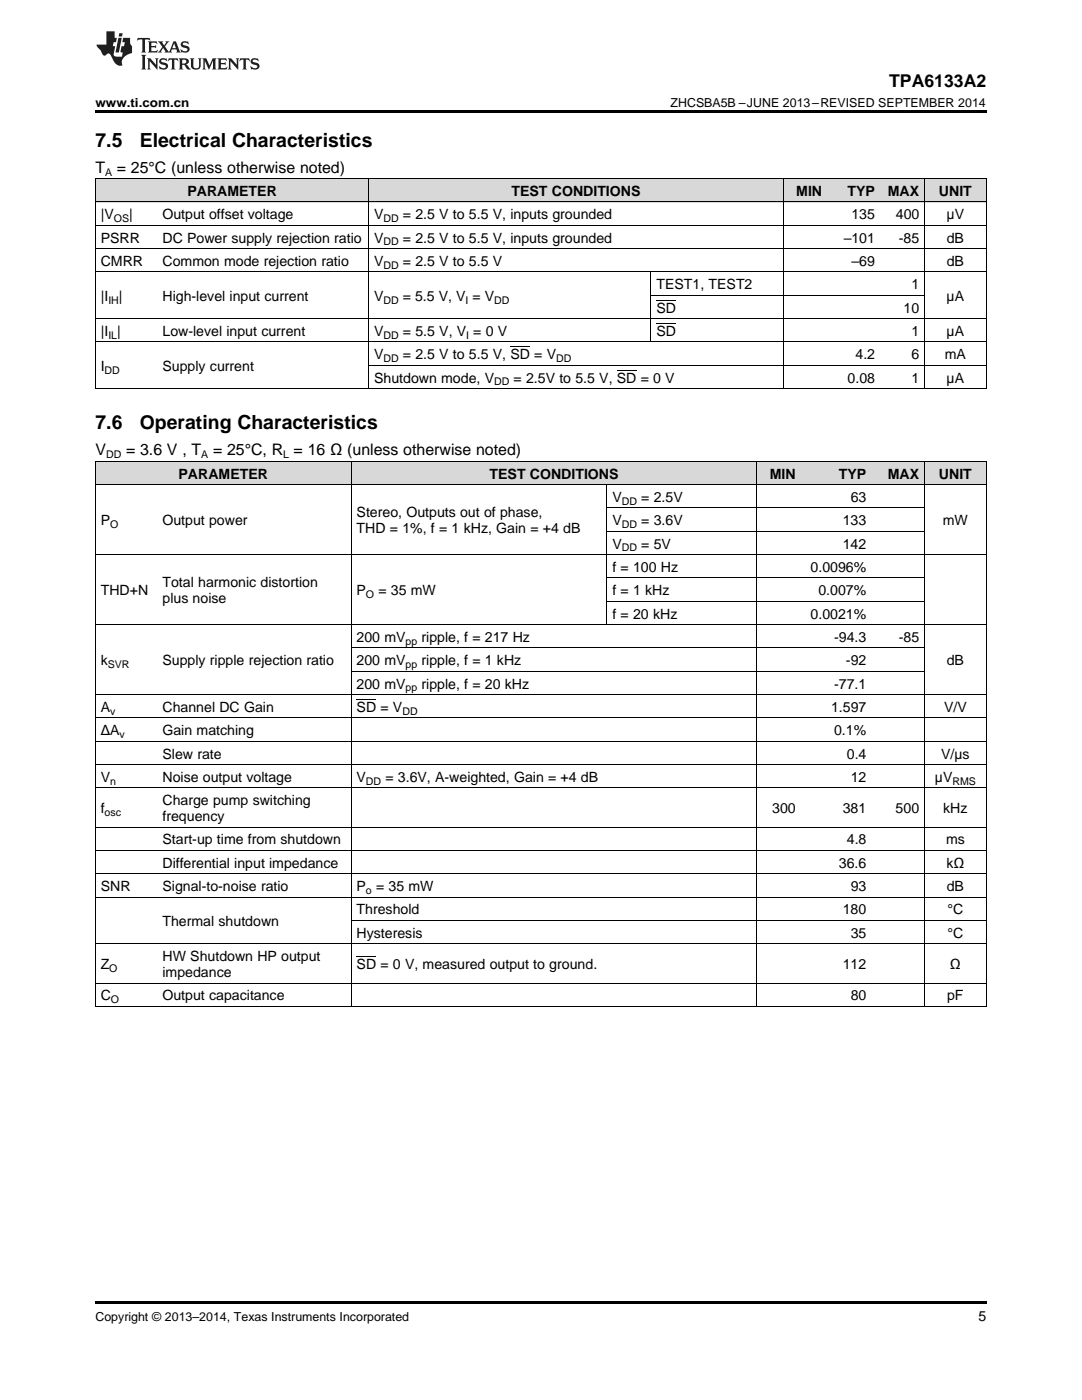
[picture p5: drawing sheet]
<svg xmlns="http://www.w3.org/2000/svg" width="216mm" height="279mm" viewBox="0 0 216 279" stroke-linecap="round" stroke-linejoin="round" font-family="sans-serif">
<defs><g id="words">
<g font-size="3.9">
<text x="19" y="29.3">7.5</text>
<text x="27.9" y="29.3">Electrical Characteristics</text>
<text x="19" y="85.7">7.6</text>
<text x="27.9" y="85.7">Operating Characteristics</text>
</g>
<text font-size="3.5" x="177.4" y="17.3">TPA6133A2</text>
<g font-size="3.2">
<text x="19" y="34.4">T</text>
<text x="23.3" y="34.4">= 25°C (unless otherwise noted)</text>
<text x="19" y="90.8">V</text>
<text x="25.2" y="90.8">= 3.6 V , T</text>
<text x="42.5" y="90.8">= 25°C, R = 16 Ω (unless otherwise noted)</text>
</g>
<g font-size="2.8">
<text x="37.4" y="39.1">PARAMETER</text>
<text x="102.1" y="39.1">TEST CONDITIONS</text>
<text x="158.9" y="39.1">MIN</text>
<text x="169.1" y="39.1">TYP</text>
<text x="177.2" y="39.1">MAX</text>
<text x="187.4" y="39.1">UNIT</text>
<text x="20.1" y="43.7">|V</text>
<text x="25.8" y="43.7">|</text>
<text x="32.4" y="43.7">Output offset voltage</text>
<text x="74.6" y="43.7">V</text>
<text x="80.4" y="43.7">= 2.5 V to 5.5 V, inputs grounded</text>
<text x="169.9" y="43.7">135</text>
<text x="178.8" y="43.7">400</text>
<text x="188.9" y="43.7">μV</text>
<text x="20.1" y="48.4">PSRR</text>
<text x="20.1" y="53.1">CMRR</text>
<text x="32.4" y="48.4">DC Power supply rejection ratio</text>
<text x="32.4" y="53.1">Common mode rejection ratio</text>
<text x="74.6" y="48.4">V</text>
<text x="74.6" y="53.1">V</text>
<text x="80.4" y="48.4">= 2.5 V to 5.5 V, inputs grounded</text>
<text x="80.4" y="53.1">= 2.5 V to 5.5 V</text>
<text x="168.3" y="48.4">–101</text>
<text x="169.9" y="53.1">–69</text>
<text x="179.4" y="48.4">-85</text>
<text x="188.9" y="48.4">dB</text>
<text x="188.9" y="53.1">dB</text>
<text x="131" y="57.7">TEST1, TEST2</text>
<text x="181.9" y="57.7">1</text>
<text x="20.1" y="60">|I</text>
<text x="23.7" y="60">|</text>
<text x="32.4" y="60">High-level input current</text>
<text x="74.6" y="60">V</text>
<text x="80.4" y="60">= 5.5 V, V = V</text>
<text x="131" y="62.4">SD</text>
<text x="180.3" y="62.4">10</text>
<text x="188.9" y="60">µA</text>
<text x="20.1" y="67">|I |</text>
<text x="32.4" y="67">Low-level input current</text>
<text x="74.6" y="67">V</text>
<text x="74.6" y="71.7">V</text>
<text x="80.4" y="67">= 5.5 V, V = 0 V</text>
<text x="80.4" y="71.7">= 2.5 V to 5.5 V, SD = V</text>
<text x="131" y="67">SD</text>
<text x="170.7" y="71.7">4.2</text>
<text x="181.9" y="67">1</text>
<text x="181.9" y="71.7">6</text>
<text x="188.5" y="71.7">mA</text>
<text x="188.9" y="67">µA</text>
<text x="20.1" y="74">I</text>
<text x="32.4" y="74">Supply current</text>
<text x="74.6" y="76.3">Shutdown mode, V</text>
<text x="102.5" y="76.3">= 2.5V to 5.5 V, SD = 0 V</text>
<text x="169.1" y="76.3">0.08</text>
<text x="181.9" y="76.3">1</text>
<text x="188.9" y="76.3">µA</text>
<text x="35.6" y="95.5">PARAMETER</text>
<text x="97.7" y="95.5">TEST CONDITIONS</text>
<text x="153.6" y="95.5">MIN</text>
<text x="167.4" y="95.5">TYP</text>
<text x="177.2" y="95.5">MAX</text>
<text x="187.4" y="95.5">UNIT</text>
<text x="122.2" y="100.2">V</text>
<text x="128" y="100.2">= 2.5V</text>
<text x="169.8" y="100.2">63</text>
<text x="20.1" y="104.8">P</text>
<text x="32.4" y="104.8">Output power</text>
<text x="71.2" y="103.2">Stereo, Outputs out of phase,</text>
<text x="71.2" y="106.4">THD = 1%, f = 1 kHz, Gain = +4 dB</text>
<text x="122.2" y="104.8">V</text>
<text x="128" y="104.8">= 3.6V</text>
<text x="168.2" y="104.8">133</text>
<text x="188.1" y="104.8">mW</text>
<text x="122.2" y="109.5">V</text>
<text x="128" y="109.5">= 5V</text>
<text x="168.2" y="109.5">142</text>
<text x="20.1" y="118.8">THD+N</text>
<text x="32.4" y="117.2">Total harmonic distortion</text>
<text x="71.2" y="118.8">P</text>
<text x="75.5" y="118.8">= 35 mW</text>
<text x="122.2" y="114.1">f = 100 Hz</text>
<text x="122.2" y="118.8">f = 1 kHz</text>
<text x="161.7" y="114.1">0.0096%</text>
<text x="163.3" y="118.8">0.007%</text>
<text x="32.4" y="120.4">plus noise</text>
<text x="122.2" y="123.4">f = 20 kHz</text>
<text x="161.7" y="123.4">0.0021%</text>
<text x="71.2" y="128.1">200 mV</text>
<text x="84.1" y="128.1">ripple, f = 217 Hz</text>
<text x="166.4" y="128.1">-94.3</text>
<text x="179.4" y="128.1">-85</text>
<text x="20.1" y="132.8">k</text>
<text x="32.4" y="132.8">Supply ripple rejection ratio</text>
<text x="71.2" y="132.8">200 mV</text>
<text x="71.2" y="137.4">200 mV</text>
<text x="84.1" y="132.8">ripple, f = 1 kHz</text>
<text x="84.1" y="137.4">ripple, f = 20 kHz</text>
<text x="166.4" y="137.4">-77.1</text>
<text x="168.8" y="132.8">-92</text>
<text x="188.9" y="132.8">dB</text>
<text x="20.1" y="142.1">A</text>
<text x="32.4" y="142.1">Channel DC Gain</text>
<text x="71.2" y="142.1">SD = V</text>
<text x="165.8" y="142.1">1.597</text>
<text x="188.4" y="142.1">V/V</text>
<text x="20.1" y="146.7">ΔA</text>
<text x="32.4" y="146.7">Gain matching</text>
<text x="166.4" y="146.7">0.1%</text>
<text x="32.4" y="151.4">Slew rate</text>
<text x="169" y="151.4">0.4</text>
<text x="187.8" y="151.4">V/µs</text>
<text x="20.1" y="156">V</text>
<text x="32.4" y="156">Noise output voltage</text>
<text x="32.4" y="160.7">Charge pump switching</text>
<text x="71.2" y="156">V</text>
<text x="76.9" y="156">= 3.6V, A-weighted, Gain = +4 dB</text>
<text x="169.8" y="156">12</text>
<text x="186.5" y="156">µV</text>
<text x="20.1" y="162.3">f</text>
<text x="32.4" y="163.9">frequency</text>
<text x="154.1" y="162.3">300</text>
<text x="168.2" y="162.3">381</text>
<text x="178.7" y="162.3">500</text>
<text x="188.2" y="162.3">kHz</text>
<text x="32.4" y="168.5">Start-up time from shutdown</text>
<text x="32.4" y="173.2">Differential input impedance</text>
<text x="167.4" y="173.2">36.6</text>
<text x="169" y="168.5">4.8</text>
<text x="188.8" y="168.5">ms</text>
<text x="188.8" y="173.2">kΩ</text>
<text x="20.1" y="177.8">SNR</text>
<text x="32.4" y="177.8">Signal-to-noise ratio</text>
<text x="71.2" y="177.8">P</text>
<text x="75" y="177.8">= 35 mW</text>
<text x="169.8" y="177.8">93</text>
<text x="188.9" y="177.8">dB</text>
<text x="32.4" y="184.8">Thermal shutdown</text>
<text x="71.2" y="182.5">Threshold</text>
<text x="168.2" y="182.5">180</text>
<text x="189.1" y="182.5">°C</text>
<text x="32.4" y="191.8">HW Shutdown HP output</text>
<text x="71.2" y="187.1">Hysteresis</text>
<text x="169.8" y="187.1">35</text>
<text x="189.1" y="187.1">°C</text>
<text x="20.1" y="193.4">Z</text>
<text x="32.4" y="195">impedance</text>
<text x="71.2" y="193.4">SD = 0 V, measured output to ground.</text>
<text x="168.2" y="193.4">112</text>
<text x="189.5" y="193.4">Ω</text>
<text x="20.1" y="199.6">C</text>
<text x="32.4" y="199.6">Output capacitance</text>
<text x="169.8" y="199.6">80</text>
<text x="189" y="199.6">pF</text>
<text x="195.3" y="263.6">5</text>
</g>
<g font-size="2.5">
<text x="19" y="21.4">www.ti.com.cn</text>
<text x="133.8" y="21.4">ZHCSBA5B –JUNE 2013–REVISED SEPTEMBER 2014</text>
<text x="19" y="263.6">Copyright © 2013–2014, Texas Instruments Incorporated</text>
</g>
<g font-size="2.1">
<text x="21" y="35.1">A</text>
<text x="22.7" y="44.3">OS</text>
<text x="76.5" y="44.3">DD</text>
<text x="76.5" y="49">DD</text>
<text x="76.5" y="53.6">DD</text>
<text x="21.6" y="60.6">IH</text>
<text x="76.5" y="60.6">DD</text>
<text x="92.9" y="60.6">I</text>
<text x="98.6" y="60.6">DD</text>
<text x="21.6" y="67.6">IL</text>
<text x="76.5" y="67.6">DD</text>
<text x="93" y="67.6">I</text>
<text x="20.9" y="74.6">DD</text>
<text x="76.5" y="72.2">DD</text>
<text x="98.6" y="76.9">DD</text>
<text x="111" y="72.2">DD</text>
<text x="21.2" y="91.5">DD</text>
<text x="40.1" y="91.5">A</text>
<text x="56.5" y="91.5">L</text>
<text x="124.1" y="100.7">DD</text>
<text x="22" y="105.4">O</text>
<text x="124.1" y="105.4">DD</text>
<text x="124.1" y="110">DD</text>
<text x="73" y="119.3">O</text>
<text x="80.9" y="128.7">pp</text>
<text x="21.5" y="133.3">SVR</text>
<text x="80.9" y="133.3">pp</text>
<text x="80.9" y="138">pp</text>
<text x="22" y="142.6">v</text>
<text x="80.3" y="142.6">DD</text>
<text x="23.8" y="147.3">v</text>
<text x="22" y="156.6">n</text>
<text x="73" y="156.6">DD</text>
<text x="190" y="156.6">RMS</text>
<text x="20.9" y="162.8">osc</text>
<text x="73" y="178.4">o</text>
<text x="21.8" y="194">O</text>
<text x="22.1" y="200.2">O</text>
</g>
</g></defs>
<g fill="#d8d8d8">
<path d="M19 92.1h12.4v4.7h-12.4z"/>
<path d="M31.4 92.1h38.7v4.7h-38.7z"/>
<path d="M70.1 92.1h51v4.7h-51z"/>
<path d="M121.1 92.1h30v4.7h-30z"/>
<path d="M151.1 92.1h8.8v4.7h-8.8z"/>
<path d="M159.9 92.1h14.1v4.7h-14.1z"/>
<path d="M174 92.1h10.5v4.7h-10.5z"/>
<path d="M184.5 92.1h12.3v4.7h-12.3z"/>
<path d="M19 35.7h12.4v4.7h-12.4z"/>
<path d="M31.4 35.7h42.2v4.7h-42.2z"/>
<path d="M73.6 35.7h56.3v4.7h-56.3z"/>
<path d="M129.9 35.7h26.5v4.7h-26.5z"/>
<path d="M156.4 35.7h8.7v4.7h-8.7z"/>
<path d="M165.1 35.7h10.6v4.7h-10.6z"/>
<path d="M175.7 35.7h8.8v4.7h-8.8z"/>
<path d="M184.5 35.7h12.3v4.7h-12.3z"/>
</g>
<g fill="#000">
<path d="M19 22h177.8v.5h-177.8zM19 77.6h.2zM73.5 77.6h.1zM129.8 77.6h.1zM156.2 77.6h.2zM175.6 77.6h.1zM184.4 77.6h.1zM196.7 77.6h.1zM19 200.9h.2zM70 200.9h.1zM121 200.9h.1zM151 200.9h.1z"/>
<path d="M173.8 200.9h.2zM184.4 200.9h.1zM196.7 200.9h.1zM19 259.7h177.8v.5h-177.8z"/>
</g>
<g fill="none" stroke="#000" stroke-width=".2">
<path d="M19 35.6h177.8M19.1 35.7v41.9M73.5 35.7v41.9M156.3 35.7v41.9M184.4 35.7v41.9M196.8 35.7v41.9M19 54.3h177.8M19 49.6h177.8M19 45h177.8M19 40.3h177.8M129.9 54.3v14M129.9 58.9h54.6"/>
<path d="M19 77.6h177.8M19 68.2h177.8M19 63.6h177.8M73.6 72.9h123.2M19 96.7h177.8M19 92.1h177.8M19.1 92.1v108.8M70 92.1v108.8M121.1 96.7v28M151 92.1v108.8M184.4 92.1v108.8M196.8 92.1v108.8"/>
<path d="M19 110.7h177.8M121.1 120h63.4M121.1 115.3h63.4M121.1 106h63.4M121.1 101.4h63.4M19 138.6h177.8M19 124.7h177.8M70.1 134h114.4M70.1 129.3h114.4M19 157.3h177.8M19 152.6h177.8M19 147.9h177.8"/>
<path d="M19 143.3h177.8M19 179.1h177.8M19 174.4h177.8M19 169.7h177.8M19 165.1h177.8M19 196.2h177.8M19 188.4h177.8M70.1 183.7h126.7M19 200.9h177.8"/>
</g>
<g fill="#231f20">
<path d="M27.5 7.6l-.1 .5 .4-.2h.6v.1v2.1l-.2 .4h1l-.3-.4v-2.1l.1-.1h.5l.5 .2-.2-.5zM29.5 8.3l.2 .3v1.5l-.2 .4h1.8l.2-.6a1.04 1.04 0 0 1-1.3 .2v-.7h.6l.3 .2v-.6l-.3 .2h-.6v-.6l.8-.1 .4 .3-.2-.5zM31.5 8.3l.9 1.1-.9 1.1h.8l-.2-.2 .5-.7 .4 .7-.2 .2h1.5l-.1-.2 .1-.4h.9l.1 .4-.2 .2h1l-.3-.3-.7-1.9h-.5l-.9 2-.8-1 .9-1h-.8l.1 .3-.3 .5-.4-.6 .2-.2zM34.7 8.6l.4 1h-.7zM36.3 8.4a.63 .63 0 0 0-.2 .7 .63 .63 0 0 0 .6 .4l.6 .2 .1 .2a.75 .75 0 0 1-.7 .4 .75 .75 0 0 1-.6-.5l.1 .7 .1-.1a1.11 1.11 0 0 0 1.5-.6 1.13 1.13 0 0 0-1.2-.8l-.1-.4a1.04 1.04 0 0 1 1.2 .2l-.2-.5-.1 .1-.5-.2zM28.2 10.9l.2 .4v2.2l-.2 .4h1l-.3-.4v-2.2l.3-.4zM29.3 11.6l.3 .4v1.5l-.3 .4h.8l-.2-.4v-1.3l1.5 1.7v-1.9l.2-.4h-.7l.2 .4v.9l-1.1-1.3zM32 11.8a.62 .62 0 0 0-.2 .7 .62 .62 0 0 0 .6 .4l.6 .1 .1 .3a.76 .76 0 0 1-.7 .3 .76 .76 0 0 1-.6-.4l.1 .7 .1-.1a1.11 1.11 0 0 0 1.5-.6 1.13 1.13 0 0 0-1.2-.8l-.1-.4a1.04 1.04 0 0 1 1.2 .2l-.2-.6-.1 .1-.5-.1zM33.7 11.6l-.2 .6a.61 .61 0 0 1 .8-.3v1.6l-.2 .4h.9l-.2-.4v-1.6a.63 .63 0 0 1 .8 .3l-.2-.6zM35.6 11.6l.3 .4v1.5l-.3 .4h1l-.2-.2v-.8l.5 .2a.76 .76 0 0 0 1.2 .7l-1-1a.58 .58 0 0 0 .6-.5 .58 .58 0 0 0-.5-.6zM36.4 11.9h.1a.45 .45 0 0 1 .5 .1 .45 .45 0 0 1 .1 .5l-.7 .2zM37.9 11.6l.2 .2a2.17 2.17 0 0 0 .3 1.9 .99 .99 0 0 0 1.6-.6v-1.1l.2-.4h-.7l.2 .2a1.92 1.92 0 0 1-.2 1.8 .6 .6 0 0 1-.9-.5v-1.1l.2-.4zM40.4 11.6l.2 .4v1.5l-.2 .4h.7l-.2-.4v-1.4l.8 1.8 .8-1.8v1.4l-.2 .4h.9l-.2-.4v-1.5l.2-.4h-.8l-.6 1.5-.6-1.5zM43.4 11.6l.2 .4v1.5l-.2 .4h1.8l.2-.6a1.04 1.04 0 0 1-1.3 .1v-.6h.5l.4 .2v-.6l-.4 .2h-.5v-.7h.8l.3 .3-.1-.6zM45.5 11.6l.2 .4v1.5l-.2 .4h.7l-.2-.4v-1.3l1.5 1.7v-1.9l.2-.4h-.7l.2 .4v.9l-1.1-1.3zM47.9 11.6l-.1 .6a.61 .61 0 0 1 .8-.3v1.6l-.3 .4h1l-.3-.4 .1-1.6a.63 .63 0 0 1 .7 .3l-.1-.6zM50.2 11.8a.62 .62 0 0 0-.2 .7 .62 .62 0 0 0 .6 .4l.6 .1 .2 .3a.76 .76 0 0 1-.8 .3 .76 .76 0 0 1-.6-.4l.1 .7 .2-.1a1.11 1.11 0 0 0 1.5-.6 1.13 1.13 0 0 0-1.3-.8l-.1-.4a1.04 1.04 0 0 1 1.2 .2l-.1-.6-.2 .1-.5-.1z"/>
<path d="M21.2 6.3v2.6h-1.9l.1 .4 .7 .9a.91 .91 0 0 0 1 .8 .56 .56 0 0 1 .5-.3 .56 .56 0 0 1 .5 .3l.4 .8a1.53 1.53 0 0 0 1.9 1.2 1.54 1.54 0 0 1 1-2.1l.9-.3v-1.4a1.52 1.52 0 0 1-.3-1.6h-1.4l-.2 .8h.5l-.2 .8h-.4l-.2 1v.2l.4 .1-.2 .8a1.93 1.93 0 0 1-1.6-.3l.3-1.8h-.5l.2-.8h.4l.2-.8h-.4v-1.3zM23.6 7.6l-.6 2.9h.7l.6-2.9zM23.8 6.6l-.1 .7h.6l.2-.7z"/>
</g>
<path d="M131 59.9h3.9M101.8 69.2h4M123.1 73.9h3.9M131 64.5h3.9M71.2 139.6h3.9M71.2 190.9h3.9" fill="none" stroke="#000" stroke-width=".2"/>
<use href="#words"/>
</svg>
